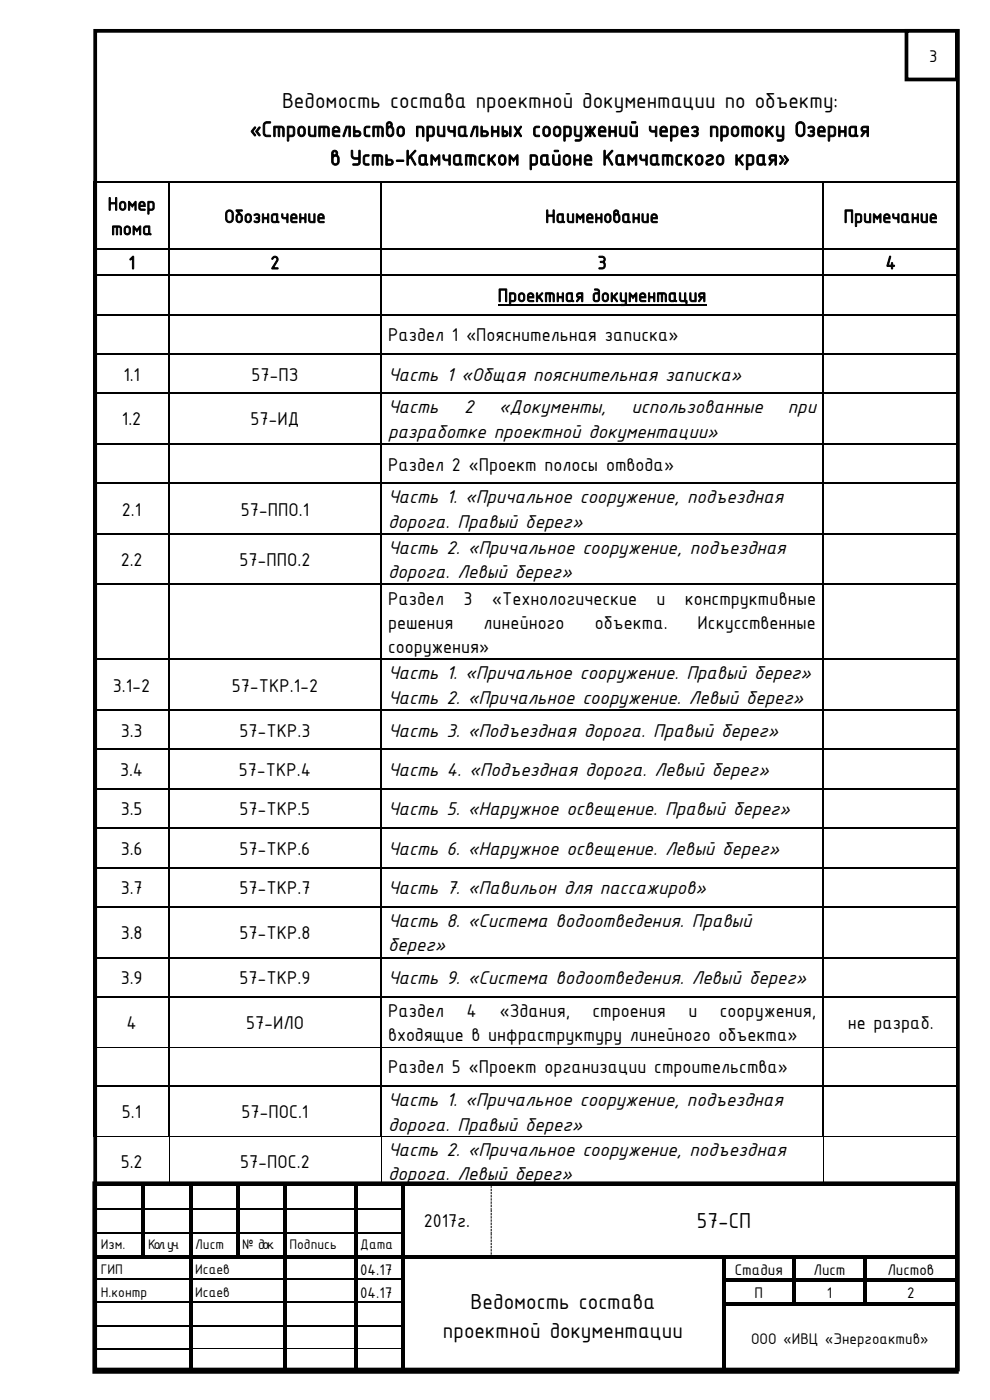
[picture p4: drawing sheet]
<svg xmlns="http://www.w3.org/2000/svg" width="210mm" height="297mm" viewBox="0 0 210 297" stroke-linecap="round" stroke-linejoin="round" font-family="sans-serif">
<defs><g id="words">
<g font-size="5">
<text x="59.8" y="22.9">Ведомость состава проектной документации по объекту:</text>
<text x="53" y="29">«Строительство причальных сооружений через протоку Озерная</text>
<text x="70" y="35.1">в Усть-Камчатском районе Камчатского края»</text>
<text x="147.9" y="260.6">57-СП</text>
<text x="99.8" y="277.7">Ведомость состава</text>
<text x="94" y="283.8">проектной документации</text>
</g>
<g font-size="4.2">
<text x="22.9" y="44.6">Номер</text>
<text x="47.6" y="47.3">Обозначение</text>
<text x="115.7" y="47.3">Наименование</text>
<text x="179" y="47.3">Примечание</text>
<text x="23.6" y="49.8">тома</text>
<text x="27.3" y="57.1">1</text>
<text x="57.4" y="57.1">2</text>
<text x="126.8" y="57.1">3</text>
<text x="187.9" y="57.1">4</text>
<text x="105.6" y="64">Проектная документация</text>
<text x="82.3" y="72.4">Раздел 1 «Пояснительная записка»</text>
<text x="26.2" y="80.7">1.1</text>
<text x="53.3" y="80.7">57-ПЗ</text>
<text x="82.3" y="80.7">Часть 1 «Общая пояснительная записка»</text>
<text x="82.3" y="87.7">Часть</text>
<text x="98.4" y="87.7">2</text>
<text x="105.9" y="87.7">«Документы,</text>
<text x="133.9" y="87.7">использованные</text>
<text x="167.2" y="87.7">при</text>
<text x="25.9" y="90.3">1.2</text>
<text x="53.1" y="90.3">57-ИД</text>
<text x="82.3" y="92.9">разработке проектной документации»</text>
<text x="82.3" y="99.8">Раздел 2 «Проект полосы отвода»</text>
<text x="82.3" y="106.8">Часть 1. «Причальное сооружение, подъездная</text>
<text x="25.9" y="109.4">2.1</text>
<text x="51.1" y="109.4">57-ППО.1</text>
<text x="82.3" y="111.9">дорога. Правый берег»</text>
<text x="82.3" y="117.5">Часть 2. «Причальное сооружение, подъездная</text>
<text x="25.6" y="120.1">2.2</text>
<text x="50.8" y="120.1">57-ППО.2</text>
<text x="82.3" y="122.7">дорога. Левый берег»</text>
<text x="82.3" y="128.2">Раздел</text>
<text x="98.3" y="128.2">3</text>
<text x="104.3" y="128.2">«Технологические</text>
<text x="139.2" y="128.2">и</text>
<text x="145.3" y="128.2">конструктивные</text>
<text x="82.3" y="133.4">решения</text>
<text x="102.6" y="133.4">линейного</text>
<text x="126.2" y="133.4">объекта.</text>
<text x="148" y="133.4">Искусственные</text>
<text x="82.3" y="138.6">сооружения»</text>
<text x="24" y="146.7">3.1-2</text>
<text x="49.2" y="146.7">57-ТКР.1-2</text>
<text x="82.3" y="144.1">Часть 1. «Причальное сооружение. Правый берег»</text>
<text x="82.3" y="149.3">Часть 2. «Причальное сооружение. Левый берег»</text>
<text x="25.6" y="156.3">3.3</text>
<text x="50.8" y="156.3">57-ТКР.3</text>
<text x="82.3" y="156.3">Часть 3. «Подъездная дорога. Правый берег»</text>
<text x="25.5" y="164.6">3.4</text>
<text x="50.7" y="164.6">57-ТКР.4</text>
<text x="82.3" y="164.6">Часть 4. «Подъездная дорога. Левый берег»</text>
<text x="25.6" y="173">3.5</text>
<text x="50.8" y="173">57-ТКР.5</text>
<text x="82.3" y="173">Часть 5. «Наружное освещение. Правый берег»</text>
<text x="25.6" y="181.3">3.6</text>
<text x="50.8" y="181.3">57-ТКР.6</text>
<text x="82.3" y="181.3">Часть 6. «Наружное освещение. Левый берег»</text>
<text x="25.6" y="189.7">3.7</text>
<text x="50.8" y="189.7">57-ТКР.7</text>
<text x="82.3" y="189.7">Часть 7. «Павильон для пассажиров»</text>
<text x="82.3" y="196.7">Часть 8. «Система водоотведения. Правый</text>
<text x="25.6" y="199.2">3.8</text>
<text x="50.8" y="199.2">57-ТКР.8</text>
<text x="82.3" y="201.8">берег»</text>
<text x="25.6" y="208.8">3.9</text>
<text x="50.8" y="208.8">57-ТКР.9</text>
<text x="82.3" y="208.8">Часть 9. «Система водоотведения. Левый берег»</text>
<text x="82.3" y="215.8">Раздел</text>
<text x="99" y="215.8">4</text>
<text x="106" y="215.8">«Здания,</text>
<text x="125.7" y="215.8">строения</text>
<text x="146" y="215.8">и</text>
<text x="152.7" y="215.8">сооружения,</text>
<text x="26.8" y="218.3">4</text>
<text x="52.2" y="218.3">57-ИЛО</text>
<text x="82.3" y="220.9">входящие в инфраструктуру линейного объекта»</text>
<text x="179.9" y="218.3">не разраб.</text>
<text x="82.3" y="227.7">Раздел 5 «Проект организации строительства»</text>
<text x="25.9" y="237.3">5.1</text>
<text x="51.2" y="237.3">57-ПОС.1</text>
<text x="82.3" y="234.6">Часть 1. «Причальное сооружение, подъездная</text>
<text x="82.3" y="239.9">дорога. Правый берег»</text>
<text x="82.3" y="245.2">Часть 2. «Причальное сооружение, подъездная</text>
<text x="25.6" y="247.8">5.2</text>
<text x="51" y="247.8">57-ПОС.2</text>
<text x="82.3" y="250.4">дорога. Левый берег»</text>
<text x="89.9" y="260.3">2017г.</text>
</g>
<text font-size="3.9" x="197.1" y="13.1">3</text>
<g font-size="3.5">
<text x="76.4" y="270.5">04.17</text>
<text x="76.4" y="275.4">04.17</text>
<text x="155.9" y="270.5">Стадия</text>
<text x="160.1" y="275.4">П</text>
<text x="172.6" y="270.5">Лист</text>
<text x="175.4" y="275.4">1</text>
<text x="188.2" y="270.5">Листов</text>
<text x="192.4" y="275.4">2</text>
<text x="159.3" y="285.2">ООО «ИВЦ «Энергоактив»</text>
</g>
<g font-size="3.2">
<text x="21.4" y="265">Изм.</text>
<text x="31.4" y="265">Кол. уч.</text>
<text x="41.4" y="265">Лист</text>
<text x="51.4" y="265">№ док.</text>
<text x="61.4" y="265">Подпись</text>
<text x="76.4" y="265">Дата</text>
<text x="21.4" y="270.2">ГИП</text>
<text x="21.4" y="275.2">Н.контр</text>
<text x="41.4" y="270.2">Исаев</text>
<text x="41.4" y="275.2">Исаев</text>
</g>
</g></defs>
<path d="M20.2 6.5h183v284h-183zM20 251h183v40h-183z" fill="none" stroke="#000" stroke-width=".79"/>
<g fill="none" stroke="#000" stroke-width=".21">
<path d="M20.4 251.5v4.9M20.4 256.7v4.7M203 251.5v4.9M203 256.7v4.7M20.4 261.6v4.7M20.4 267.1v4.1M20.4 272v4.2M20.4 277v4.1M203 261.6v4.7M203 267.1v4.1M203 272v4.2M203 277v4.1"/>
<path d="M20.4 281.4v4.6M20.4 286.3v4.4M40.8 286.1h19.2M60.8 286.1h14.3M75.8 286.1h9.3M203 281.4v4.6M203 286.3v4.4"/>
</g>
<g fill="#000">
<path d="M20.3 256.4h.2v.3h-.2z" fill-rule="evenodd"/>
<path d="M30 251.5h.8v4.9h-.8z" fill-rule="evenodd"/>
<path d="M30 256.4h.8v.3h-.8z" fill-rule="evenodd"/>
<path d="M40.1 251.5h.7v4.9h-.7z" fill-rule="evenodd"/>
<path d="M40.1 256.4h.7v.3h-.7z" fill-rule="evenodd"/>
<path d="M50 251.5h.8v4.9h-.8z" fill-rule="evenodd"/>
<path d="M50 256.4h.8v.3h-.8z" fill-rule="evenodd"/>
<path d="M60 251.5h.8v4.9h-.8z" fill-rule="evenodd"/>
<path d="M60 256.4h.8v.3h-.8z" fill-rule="evenodd"/>
<path d="M75.1 251.5h.7v4.9h-.7z" fill-rule="evenodd"/>
<path d="M75.1 256.4h.7v.3h-.7z" fill-rule="evenodd"/>
<path d="M85.1 251.5h.7v4.9h-.7z" fill-rule="evenodd"/>
<path d="M85.1 256.4h.7v.3h-.7z" fill-rule="evenodd"/>
<path d="M202.9 256.4h.2v.3h-.2z" fill-rule="evenodd"/>
<path d="M20.3 261.4h.2v.2h-.2z" fill-rule="evenodd"/>
<path d="M20.3 266.3h.2v.8h-.2z" fill-rule="evenodd"/>
<path d="M20.3 271.2h.2v.8h-.2z" fill-rule="evenodd"/>
<path d="M20.3 276.2h.2v.8h-.2z" fill-rule="evenodd"/>
<path d="M20.5 266.3h9.5v.8h-9.5z" fill-rule="evenodd"/>
<path d="M30 256.7h.8v4.7h-.8z" fill-rule="evenodd"/>
<path d="M30 261.4h.8v.2h-.8z" fill-rule="evenodd"/>
<path d="M30 261.6h.8v4.7h-.8z" fill-rule="evenodd"/>
<path d="M30 266.3h.8v.8h-.8z" fill-rule="evenodd"/>
<path d="M30.8 266.3h9.3v.8h-9.3z" fill-rule="evenodd"/>
<path d="M40.1 256.7h.7v4.7h-.7z" fill-rule="evenodd"/>
<path d="M40.1 261.4h.7v.2h-.7z" fill-rule="evenodd"/>
<path d="M40.1 261.6h.7v4.7h-.7z" fill-rule="evenodd"/>
<path d="M40.1 266.3h.7v.8h-.7z" fill-rule="evenodd"/>
<path d="M40.1 267.1h.7v4.1h-.7z" fill-rule="evenodd"/>
<path d="M40.1 271.2h.7v.8h-.7z" fill-rule="evenodd"/>
<path d="M40.1 272h.7v4.2h-.7z" fill-rule="evenodd"/>
<path d="M40.1 276.2h.7v.8h-.7z" fill-rule="evenodd"/>
<path d="M40.8 266.3h9.2v.8h-9.2z" fill-rule="evenodd"/>
<path d="M50 256.7h.8v4.7h-.8z" fill-rule="evenodd"/>
<path d="M50 261.4h.8v.2h-.8z" fill-rule="evenodd"/>
<path d="M50 261.6h.8v4.7h-.8z" fill-rule="evenodd"/>
<path d="M50 266.3h.8v.8h-.8z" fill-rule="evenodd"/>
<path d="M50.8 266.3h9.2v.8h-9.2z" fill-rule="evenodd"/>
<path d="M60 256.7h.8v4.7h-.8z" fill-rule="evenodd"/>
<path d="M60 261.4h.8v.2h-.8z" fill-rule="evenodd"/>
<path d="M60 261.6h.8v4.7h-.8z" fill-rule="evenodd"/>
<path d="M60 266.3h.8v.8h-.8z" fill-rule="evenodd"/>
<path d="M60 267.1h.8v4.1h-.8z" fill-rule="evenodd"/>
<path d="M60 271.2h.8v.8h-.8z" fill-rule="evenodd"/>
<path d="M60 272h.8v4.2h-.8z" fill-rule="evenodd"/>
<path d="M60 276.2h.8v.8h-.8z" fill-rule="evenodd"/>
<path d="M60.8 266.3h14.3v.8h-14.3z" fill-rule="evenodd"/>
<path d="M75.1 256.7h.7v4.7h-.7z" fill-rule="evenodd"/>
<path d="M75.1 261.4h.7v.2h-.7z" fill-rule="evenodd"/>
<path d="M75.1 261.6h.7v4.7h-.7z" fill-rule="evenodd"/>
<path d="M75.1 266.3h.7v.8h-.7z" fill-rule="evenodd"/>
<path d="M75.1 267.1h.7v4.1h-.7z" fill-rule="evenodd"/>
<path d="M75.1 271.2h.7v.8h-.7z" fill-rule="evenodd"/>
<path d="M75.1 272h.7v4.2h-.7z" fill-rule="evenodd"/>
<path d="M75.1 276.2h.7v.8h-.7z" fill-rule="evenodd"/>
<path d="M75.8 266.3h9.3v.8h-9.3z" fill-rule="evenodd"/>
<path d="M85.1 256.7h.7v4.7h-.7z" fill-rule="evenodd"/>
<path d="M85.1 261.4h.7v.2h-.7z" fill-rule="evenodd"/>
<path d="M85.1 261.6h.7v4.7h-.7z" fill-rule="evenodd"/>
<path d="M85.1 266.3h.7v.8h-.7z" fill-rule="evenodd"/>
<path d="M85.1 267.1h.7v4.1h-.7z" fill-rule="evenodd"/>
<path d="M85.1 271.2h.7v.8h-.7z" fill-rule="evenodd"/>
<path d="M85.1 272h.7v4.2h-.7z" fill-rule="evenodd"/>
<path d="M85.1 276.2h.7v.8h-.7z" fill-rule="evenodd"/>
<path d="M85.8 266.3h18.3v.8h-18.3z" fill-rule="evenodd"/>
<path d="M104.1 266.3h.8v.8h-.8z" fill-rule="evenodd"/>
<path d="M104.9 266.3h48.2v.8h-48.2z" fill-rule="evenodd"/>
<path d="M153.1 267.1h.8z" fill-rule="evenodd"/>
<path d="M153.1 266.3h.8v.8h-.8z" fill-rule="evenodd"/>
<path d="M153.1 267.1h.8v4.1h-.8z" fill-rule="evenodd"/>
<path d="M153.1 271.2h.8v.8h-.8z" fill-rule="evenodd"/>
<path d="M153.1 272h.8v4.2h-.8z" fill-rule="evenodd"/>
<path d="M153.1 276.2h.8v.8h-.8z" fill-rule="evenodd"/>
<path d="M153.9 266.3h14.2v.8h-14.2z" fill-rule="evenodd"/>
<path d="M153.9 271.2h14.2v.8h-14.2z" fill-rule="evenodd"/>
<path d="M153.9 276.2h14.2v.7h-14.2z" fill-rule="evenodd"/>
<path d="M168.1 267.1h.8z" fill-rule="evenodd"/>
<path d="M168.1 266.3h.8v.8h-.8z" fill-rule="evenodd"/>
<path d="M168.1 267.1h.8v4.1h-.8z" fill-rule="evenodd"/>
<path d="M168.1 271.2h.8v.8h-.8z" fill-rule="evenodd"/>
<path d="M168.1 272h.8v4.2h-.8z" fill-rule="evenodd"/>
<path d="M168.1 276.2h.8v.7h-.8z" fill-rule="evenodd"/>
<path d="M168.9 266.3h14.2v.8h-14.2z" fill-rule="evenodd"/>
<path d="M168.9 271.2h14.2v.8h-14.2z" fill-rule="evenodd"/>
<path d="M168.9 276.2h14.2v.7h-14.2z" fill-rule="evenodd"/>
<path d="M183.1 267.1h.8z" fill-rule="evenodd"/>
<path d="M183.1 266.3h.8v.8h-.8z" fill-rule="evenodd"/>
<path d="M183.1 267.1h.8v4.1h-.8z" fill-rule="evenodd"/>
<path d="M183.1 271.2h.8v.8h-.8z" fill-rule="evenodd"/>
<path d="M183.1 272h.8v4.2h-.8z" fill-rule="evenodd"/>
<path d="M183.1 276.2h.8v.7h-.8z" fill-rule="evenodd"/>
<path d="M183.9 266.3h19v.8h-19z" fill-rule="evenodd"/>
<path d="M183.9 271.2h19v.8h-19z" fill-rule="evenodd"/>
<path d="M183.9 276.2h19v.7h-19z" fill-rule="evenodd"/>
<path d="M202.9 261.4h.2v.2h-.2z" fill-rule="evenodd"/>
<path d="M202.9 266.3h.2v.8h-.2z" fill-rule="evenodd"/>
<path d="M202.9 271.2h.2v.8h-.2z" fill-rule="evenodd"/>
<path d="M202.9 276.2h.2v.8h-.2z" fill-rule="evenodd"/>
<path d="M20.3 281.1h.2v.3h-.2z" fill-rule="evenodd"/>
<path d="M20.3 286h.2v.3h-.2z" fill-rule="evenodd"/>
<path d="M40.1 277h.7v4.1h-.7z" fill-rule="evenodd"/>
<path d="M40.1 281.1h.7v.3h-.7z" fill-rule="evenodd"/>
<path d="M40.1 281.4h.7v4.6h-.7z" fill-rule="evenodd"/>
<path d="M40.1 286h.7v.3h-.7z" fill-rule="evenodd"/>
<path d="M40.1 286.3h.7v4.4h-.7z" fill-rule="evenodd"/>
<path d="M60 277h.8v4.1h-.8z" fill-rule="evenodd"/>
<path d="M60 281.1h.8v.3h-.8z" fill-rule="evenodd"/>
<path d="M60 281.4h.8v4.6h-.8z" fill-rule="evenodd"/>
<path d="M60 286h.8v.3h-.8z" fill-rule="evenodd"/>
<path d="M60 286.3h.8v4.4h-.8z" fill-rule="evenodd"/>
<path d="M75.1 277h.7v4.1h-.7z" fill-rule="evenodd"/>
<path d="M75.1 281.1h.7v.3h-.7z" fill-rule="evenodd"/>
<path d="M75.1 281.4h.7v4.6h-.7z" fill-rule="evenodd"/>
<path d="M75.1 286h.7v.3h-.7z" fill-rule="evenodd"/>
<path d="M75.1 286.3h.7v4.4h-.7z" fill-rule="evenodd"/>
<path d="M85.1 277h.7v4.1h-.7z" fill-rule="evenodd"/>
<path d="M85.1 281.1h.7v.3h-.7z" fill-rule="evenodd"/>
<path d="M85.1 281.4h.7v4.6h-.7z" fill-rule="evenodd"/>
<path d="M85.1 286h.7v.3h-.7z" fill-rule="evenodd"/>
<path d="M85.1 286.3h.7v4.4h-.7z" fill-rule="evenodd"/>
<path d="M153.1 277h.8v4.1h-.8z" fill-rule="evenodd"/>
<path d="M153.1 281.1h.8v.3h-.8z" fill-rule="evenodd"/>
<path d="M153.1 281.4h.8v4.6h-.8z" fill-rule="evenodd"/>
<path d="M153.1 286h.8v.3h-.8z" fill-rule="evenodd"/>
<path d="M153.1 286.3h.8v4.4h-.8z" fill-rule="evenodd"/>
<path d="M202.9 281.1h.2v.3h-.2z" fill-rule="evenodd"/>
<path d="M202.9 286h.2v.3h-.2z" fill-rule="evenodd"/>
</g>
<path d="M104.2 251.5v4.9M104.2 256.4v.3M104.2 256.7v4.7M104.2 261.4v.2M104.2 261.6v4.7" fill="none" stroke="#000" stroke-width=".21" stroke-dasharray=".5 .2" stroke-linecap="butt"/>
<g fill="none" stroke="#000" stroke-width=".25">
<path d="M20.5 256.5h9.5M30.8 256.5h9.3M40.8 256.5h9.2M50.8 256.5h9.2M60.8 256.5h14.3M75.8 256.5h9.3M20.5 261.5h9.5M20.5 271.3h19.6M20.5 276.3h19.6M30.8 261.5h9.3M40.8 261.5h9.2M40.8 271.3h19.2"/>
<path d="M40.8 276.3h19.2M50.8 261.5h9.2M60.8 261.5h14.3M60.8 271.3h14.3M60.8 276.3h14.3M75.8 261.5h9.3M75.8 271.3h9.3M75.8 276.3h9.3M20.5 281.3h19.6M20.5 286.2h19.6M40.8 281.3h19.2M60.8 281.3h14.3"/>
<path d="M75.8 281.3h9.3"/>
</g>
<path d="M192.3 6.5h10.7v10.4h-10.7z" fill-rule="evenodd" fill="#fff"/>
<path d="M192.3 6.5h10.7v10.4h-10.7z" fill="none" stroke="#000" stroke-width=".79"/>
<g fill="#000">
<path d="M19.9 38.5h.3v.4h-.3z" fill-rule="evenodd"/>
<path d="M19.9 38.5h.3v.4h-.3z" fill-rule="evenodd"/>
<path d="M35.7 38.5h.4v.4h-.4z" fill-rule="evenodd"/>
<path d="M80.7 38.5h.3v.4h-.3z" fill-rule="evenodd"/>
<path d="M174.5 38.5h.3v.4h-.3z" fill-rule="evenodd"/>
<path d="M203.2 38.5h.3v.4h-.3z" fill-rule="evenodd"/>
<path d="M203.2 38.5h.3v.4h-.3z" fill-rule="evenodd"/>
<path d="M19.9 52.7h.3v.3h-.3z" fill-rule="evenodd"/>
<path d="M19.9 58.2h.3v.3h-.3z" fill-rule="evenodd"/>
<path d="M35.7 52.7h.4v.3h-.4z" fill-rule="evenodd"/>
<path d="M35.7 58.2h.4v.3h-.4z" fill-rule="evenodd"/>
<path d="M80.7 52.7h.3v.3h-.3z" fill-rule="evenodd"/>
<path d="M80.7 58.2h.3v.3h-.3z" fill-rule="evenodd"/>
<path d="M174.5 52.7h.3v.3h-.3z" fill-rule="evenodd"/>
<path d="M174.5 58.2h.3v.3h-.3z" fill-rule="evenodd"/>
<path d="M203.2 52.7h.3v.3h-.3z" fill-rule="evenodd"/>
<path d="M203.2 58.2h.3v.3h-.3z" fill-rule="evenodd"/>
<path d="M19.9 66.6h.3v.3h-.3z" fill-rule="evenodd"/>
<path d="M19.9 74.9h.3v.3h-.3z" fill-rule="evenodd"/>
<path d="M35.7 66.6h.4v.3h-.4z" fill-rule="evenodd"/>
<path d="M35.7 74.9h.4v.3h-.4z" fill-rule="evenodd"/>
<path d="M80.7 66.6h.3v.3h-.3z" fill-rule="evenodd"/>
<path d="M80.7 74.9h.3v.3h-.3z" fill-rule="evenodd"/>
<path d="M174.5 66.6h.3v.3h-.3z" fill-rule="evenodd"/>
<path d="M174.5 74.9h.3v.3h-.3z" fill-rule="evenodd"/>
<path d="M203.2 66.6h.3v.3h-.3z" fill-rule="evenodd"/>
<path d="M203.2 74.9h.3v.3h-.3z" fill-rule="evenodd"/>
<path d="M19.9 83.3h.3v.3h-.3z" fill-rule="evenodd"/>
<path d="M19.9 94h.3v.3h-.3z" fill-rule="evenodd"/>
<path d="M35.7 83.3h.4v.3h-.4z" fill-rule="evenodd"/>
<path d="M35.7 94h.4v.3h-.4z" fill-rule="evenodd"/>
<path d="M80.7 83.3h.3v.3h-.3z" fill-rule="evenodd"/>
<path d="M80.7 94h.3v.3h-.3z" fill-rule="evenodd"/>
<path d="M174.5 83.3h.3v.3h-.3z" fill-rule="evenodd"/>
<path d="M174.5 94h.3v.3h-.3z" fill-rule="evenodd"/>
<path d="M203.2 83.3h.3v.3h-.3z" fill-rule="evenodd"/>
<path d="M203.2 94h.3v.3h-.3z" fill-rule="evenodd"/>
<path d="M19.9 102.4h.3v.3h-.3z" fill-rule="evenodd"/>
<path d="M19.9 113.1h.3v.3h-.3z" fill-rule="evenodd"/>
<path d="M35.7 102.4h.4v.3h-.4z" fill-rule="evenodd"/>
<path d="M35.7 113.1h.4v.3h-.4z" fill-rule="evenodd"/>
<path d="M80.7 102.4h.3v.3h-.3z" fill-rule="evenodd"/>
<path d="M80.7 113.1h.3v.3h-.3z" fill-rule="evenodd"/>
<path d="M174.5 102.4h.3v.3h-.3z" fill-rule="evenodd"/>
<path d="M174.5 113.1h.3v.3h-.3z" fill-rule="evenodd"/>
<path d="M203.2 102.4h.3v.3h-.3z" fill-rule="evenodd"/>
<path d="M203.2 113.1h.3v.3h-.3z" fill-rule="evenodd"/>
<path d="M19.9 123.8h.3v.3h-.3z" fill-rule="evenodd"/>
<path d="M35.7 123.8h.4v.3h-.4z" fill-rule="evenodd"/>
<path d="M80.7 123.8h.3v.3h-.3z" fill-rule="evenodd"/>
<path d="M174.5 123.8h.3v.3h-.3z" fill-rule="evenodd"/>
<path d="M203.2 123.8h.3v.3h-.3z" fill-rule="evenodd"/>
<path d="M19.9 139.7h.3v.4h-.3z" fill-rule="evenodd"/>
<path d="M19.9 150.4h.3v.4h-.3z" fill-rule="evenodd"/>
<path d="M19.9 158.8h.3v.3h-.3z" fill-rule="evenodd"/>
<path d="M35.7 139.7h.4v.4h-.4z" fill-rule="evenodd"/>
<path d="M35.7 150.4h.4v.4h-.4z" fill-rule="evenodd"/>
<path d="M35.7 158.8h.4v.3h-.4z" fill-rule="evenodd"/>
<path d="M80.7 139.7h.3v.4h-.3z" fill-rule="evenodd"/>
<path d="M80.7 150.4h.3v.4h-.3z" fill-rule="evenodd"/>
<path d="M80.7 158.8h.3v.3h-.3z" fill-rule="evenodd"/>
<path d="M174.5 139.7h.3v.4h-.3z" fill-rule="evenodd"/>
<path d="M174.5 150.4h.3v.4h-.3z" fill-rule="evenodd"/>
<path d="M174.5 158.8h.3v.3h-.3z" fill-rule="evenodd"/>
<path d="M203.2 139.7h.3v.4h-.3z" fill-rule="evenodd"/>
<path d="M203.2 150.4h.3v.4h-.3z" fill-rule="evenodd"/>
<path d="M203.2 158.8h.3v.3h-.3z" fill-rule="evenodd"/>
<path d="M19.9 167.2h.3v.3h-.3z" fill-rule="evenodd"/>
<path d="M19.9 175.5h.3v.4h-.3z" fill-rule="evenodd"/>
<path d="M35.7 167.2h.4v.3h-.4z" fill-rule="evenodd"/>
<path d="M35.7 175.5h.4v.4h-.4z" fill-rule="evenodd"/>
<path d="M80.7 167.2h.3v.3h-.3z" fill-rule="evenodd"/>
<path d="M80.7 175.5h.3v.4h-.3z" fill-rule="evenodd"/>
<path d="M174.5 167.2h.3v.3h-.3z" fill-rule="evenodd"/>
<path d="M174.5 175.5h.3v.4h-.3z" fill-rule="evenodd"/>
<path d="M203.2 167.2h.3v.3h-.3z" fill-rule="evenodd"/>
<path d="M203.2 175.5h.3v.4h-.3z" fill-rule="evenodd"/>
<path d="M19.9 183.9h.3v.3h-.3z" fill-rule="evenodd"/>
<path d="M19.9 192.3h.3v.3h-.3z" fill-rule="evenodd"/>
<path d="M35.7 183.9h.4v.3h-.4z" fill-rule="evenodd"/>
<path d="M35.7 192.3h.4v.3h-.4z" fill-rule="evenodd"/>
<path d="M80.7 183.9h.3v.3h-.3z" fill-rule="evenodd"/>
<path d="M80.7 192.3h.3v.3h-.3z" fill-rule="evenodd"/>
<path d="M174.5 183.9h.3v.3h-.3z" fill-rule="evenodd"/>
<path d="M174.5 192.3h.3v.3h-.3z" fill-rule="evenodd"/>
<path d="M203.2 183.9h.3v.3h-.3z" fill-rule="evenodd"/>
<path d="M203.2 192.3h.3v.3h-.3z" fill-rule="evenodd"/>
<path d="M19.9 203h.3v.3h-.3z" fill-rule="evenodd"/>
<path d="M19.9 211.3h.3v.3h-.3z" fill-rule="evenodd"/>
<path d="M35.7 203h.4v.3h-.4z" fill-rule="evenodd"/>
<path d="M35.7 211.3h.4v.3h-.4z" fill-rule="evenodd"/>
<path d="M80.7 203h.3v.3h-.3z" fill-rule="evenodd"/>
<path d="M80.7 211.3h.3v.3h-.3z" fill-rule="evenodd"/>
<path d="M174.5 203h.3v.3h-.3z" fill-rule="evenodd"/>
<path d="M174.5 211.3h.3v.3h-.3z" fill-rule="evenodd"/>
<path d="M203.2 203h.3v.3h-.3z" fill-rule="evenodd"/>
<path d="M203.2 211.3h.3v.3h-.3z" fill-rule="evenodd"/>
<path d="M19.9 222.1h.3v.1h-.3z" fill-rule="evenodd"/>
<path d="M19.9 230.2h.3v.4h-.3z" fill-rule="evenodd"/>
<path d="M35.7 222.1h.4v.1h-.4z" fill-rule="evenodd"/>
<path d="M35.7 230.2h.4v.4h-.4z" fill-rule="evenodd"/>
<path d="M80.7 222.1h.3v.1h-.3z" fill-rule="evenodd"/>
<path d="M80.7 230.2h.3v.4h-.3z" fill-rule="evenodd"/>
<path d="M174.5 222.1h.3v.1h-.3z" fill-rule="evenodd"/>
<path d="M174.5 230.2h.3v.4h-.3z" fill-rule="evenodd"/>
<path d="M203.2 222.1h.3v.1h-.3z" fill-rule="evenodd"/>
<path d="M203.2 230.2h.3v.4h-.3z" fill-rule="evenodd"/>
<path d="M19.9 241h.3v.1h-.3z" fill-rule="evenodd"/>
<path d="M19.9 251.5h.2v.2h-.2z" fill-rule="evenodd"/>
<path d="M19.9 251.5h.2v.2h-.2z" fill-rule="evenodd"/>
<path d="M20.1 251.5h.2v.2h-.2z" fill-rule="evenodd"/>
<path d="M20.2 241h.2v.1h-.2z" fill-rule="evenodd"/>
<path d="M35.7 241h.2v.1h-.2z" fill-rule="evenodd"/>
<path d="M35.8 251.5h.2v.2h-.2z" fill-rule="evenodd"/>
<path d="M35.9 241h.2v.1h-.2z" fill-rule="evenodd"/>
<path d="M36 251.5h.2v.2h-.2z" fill-rule="evenodd"/>
<path d="M36.1 241h.1v.1h-.1z" fill-rule="evenodd"/>
<path d="M80.7 241h.1v.1h-.1z" fill-rule="evenodd"/>
<path d="M80.7 251.5h.2v.2h-.2z" fill-rule="evenodd"/>
<path d="M80.8 241h.2v.1h-.2z" fill-rule="evenodd"/>
<path d="M80.9 251.5h.2v.2h-.2z" fill-rule="evenodd"/>
<path d="M81 241h.2v.1h-.2z" fill-rule="evenodd"/>
<path d="M174.5 241h.2v.1h-.2z" fill-rule="evenodd"/>
<path d="M174.6 251.5h.1v.2h-.1z" fill-rule="evenodd"/>
<path d="M174.7 241h.1v.1h-.1z" fill-rule="evenodd"/>
<path d="M174.7 251.5h.2v.2h-.2z" fill-rule="evenodd"/>
<path d="M174.8 241h.2v.1h-.2z" fill-rule="evenodd"/>
<path d="M203.2 241h.1v.1h-.1z" fill-rule="evenodd"/>
<path d="M203.2 251.5h.2v.2h-.2z" fill-rule="evenodd"/>
<path d="M203.3 241h.2v.1h-.2z" fill-rule="evenodd"/>
</g>
<g fill="none" stroke="#000" stroke-width=".34">
<path d="M20 38.9v13.8M20.2 38.7h15.5M35.9 38.9v13.8M36.1 38.7h44.6M80.8 38.9v13.8M81 38.7h93.5M174.7 38.9v13.8M174.8 38.7h28.4M203.3 38.9v13.8M20 53v5.2M20 58.5v8.1M20.2 52.8h15.5"/>
<path d="M20.2 58.3h15.5M35.9 53v5.2M35.9 58.5v8.1M36.1 52.8h44.6M36.1 58.3h44.6M80.8 53v5.2M80.8 58.5v8.1M81 52.8h93.5M81 58.3h93.5M174.7 53v5.2M174.7 58.5v8.1M174.8 52.8h28.4"/>
<path d="M174.8 58.3h28.4M203.3 53v5.2M203.3 58.5v8.1M20 66.9v8M20 75.2v8.1M20.2 66.7h15.5M20.2 75.1h15.5M35.9 66.9v8M35.9 75.2v8.1M36.1 66.7h44.6M36.1 75.1h44.6M80.8 66.9v8"/>
<path d="M80.8 75.2v8.1M81 66.7h93.5M81 75.1h93.5M174.7 66.9v8M174.7 75.2v8.1M174.8 66.7h28.4M174.8 75.1h28.4M203.3 66.9v8M203.3 75.2v8.1M20 83.6v10.4M20 94.3v8.1M20.2 83.4h15.5"/>
<path d="M20.2 94.2h15.5M35.9 83.6v10.4M35.9 94.3v8.1M36.1 83.4h44.6M36.1 94.2h44.6M80.8 83.6v10.4M80.8 94.3v8.1M81 83.4h93.5M81 94.2h93.5M174.7 83.6v10.4M174.7 94.3v8.1M174.8 83.4h28.4"/>
<path d="M174.8 94.2h28.4M203.3 83.6v10.4M203.3 94.3v8.1M20 102.7v10.4M20 113.4v10.4M20.2 102.5h15.5M20.2 113.3h15.5M35.9 102.7v10.4M35.9 113.4v10.4M36.1 102.5h44.6M36.1 113.3h44.6M80.8 102.7v10.4"/>
<path d="M80.8 113.4v10.4M81 102.5h93.5M81 113.3h93.5M174.7 102.7v10.4M174.7 113.4v10.4M174.8 102.5h28.4M174.8 113.3h28.4M203.3 102.7v10.4M203.3 113.4v10.4M20 124.1v15.6M20.2 124h15.5M20.2 139.9h15.5"/>
<path d="M35.9 124.1v15.6M36.1 124h44.6M36.1 139.9h44.6M80.8 124.1v15.6M81 124h93.5M81 139.9h93.5M174.7 124.1v15.6M174.8 124h28.4M174.8 139.9h28.4M203.3 124.1v15.6M20 140.1v10.3M20 150.8v8"/>
<path d="M20 159.1v8.1M20.2 150.6h15.5M20.2 159h15.5M35.9 140.1v10.3M35.9 150.8v8M35.9 159.1v8.1M36.1 150.6h44.6M36.1 159h44.6M80.8 140.1v10.3M80.8 150.8v8M80.8 159.1v8.1M81 150.6h93.5"/>
<path d="M81 159h93.5M174.7 140.1v10.3M174.7 150.8v8M174.7 159.1v8.1M174.8 150.6h28.4M174.8 159h28.4M203.3 140.1v10.3M203.3 150.8v8M203.3 159.1v8.1M20 167.5v8M20 175.9v8M20.2 167.3h15.5"/>
<path d="M20.2 175.7h15.5M35.9 167.5v8M35.9 175.9v8M36.1 167.3h44.6M36.1 175.7h44.6M80.8 167.5v8M80.8 175.9v8M81 167.3h93.5M81 175.7h93.5M174.7 167.5v8M174.7 175.9v8M174.8 167.3h28.4"/>
<path d="M174.8 175.7h28.4M203.3 167.5v8M203.3 175.9v8M20 184.2v8.1M20 192.6v10.4M20.2 184h15.5M20.2 192.4h15.5M35.9 184.2v8.1M35.9 192.6v10.4M36.1 184h44.6M36.1 192.4h44.6M80.8 184.2v8.1"/>
<path d="M80.8 192.6v10.4M81 184h93.5M81 192.4h93.5M174.7 184.2v8.1M174.7 192.6v10.4M174.8 184h28.4M174.8 192.4h28.4M203.3 184.2v8.1M203.3 192.6v10.4M20 203.3v8M20 211.6v10.5M20.2 203.1h15.5"/>
<path d="M20.2 211.5h15.5M35.9 203.3v8M35.9 211.6v10.5M36.1 203.1h44.6M36.1 211.5h44.6M80.8 203.3v8M80.8 211.6v10.5M81 203.1h93.5M81 211.5h93.5M174.7 203.3v8M174.7 211.6v10.5M174.8 203.1h28.4"/>
<path d="M174.8 211.5h28.4M203.3 203.3v8M203.3 211.6v10.5M20 222.2v8M20 230.6v10.4M20.2 230.4h15.5M35.9 222.2v8M35.9 230.6v10.4M36.1 230.4h44.6M80.8 222.2v8M80.8 230.6v10.4M81 230.4h93.5"/>
<path d="M174.7 222.2v8M174.7 230.6v10.4M174.8 230.4h28.4M203.3 222.2v8M203.3 230.6v10.4"/>
</g>
<path d="M105.6 64.7h44.2" fill="none" stroke="#000" stroke-width=".25"/>
<g fill="none" stroke="#000" stroke-width=".21">
<path d="M20.2 222.1h15.5M36.1 222.1h44.6M81 222.1h93.5M174.8 222.1h28.4M20 241.1v10.4M20.3 251.6h15.5M20.4 241h15.3M35.9 241.1v10.4M36.2 251.6h44.5M36.2 241h44.5M80.8 241.1v10.4M81.1 251.6h93.5"/>
<path d="M81.2 241h93.3M174.7 241.1v10.4M174.9 251.6h28.3M175 241h28.2M203.3 241.1v10.4"/>
</g>
<use href="#words"/>
</svg>
